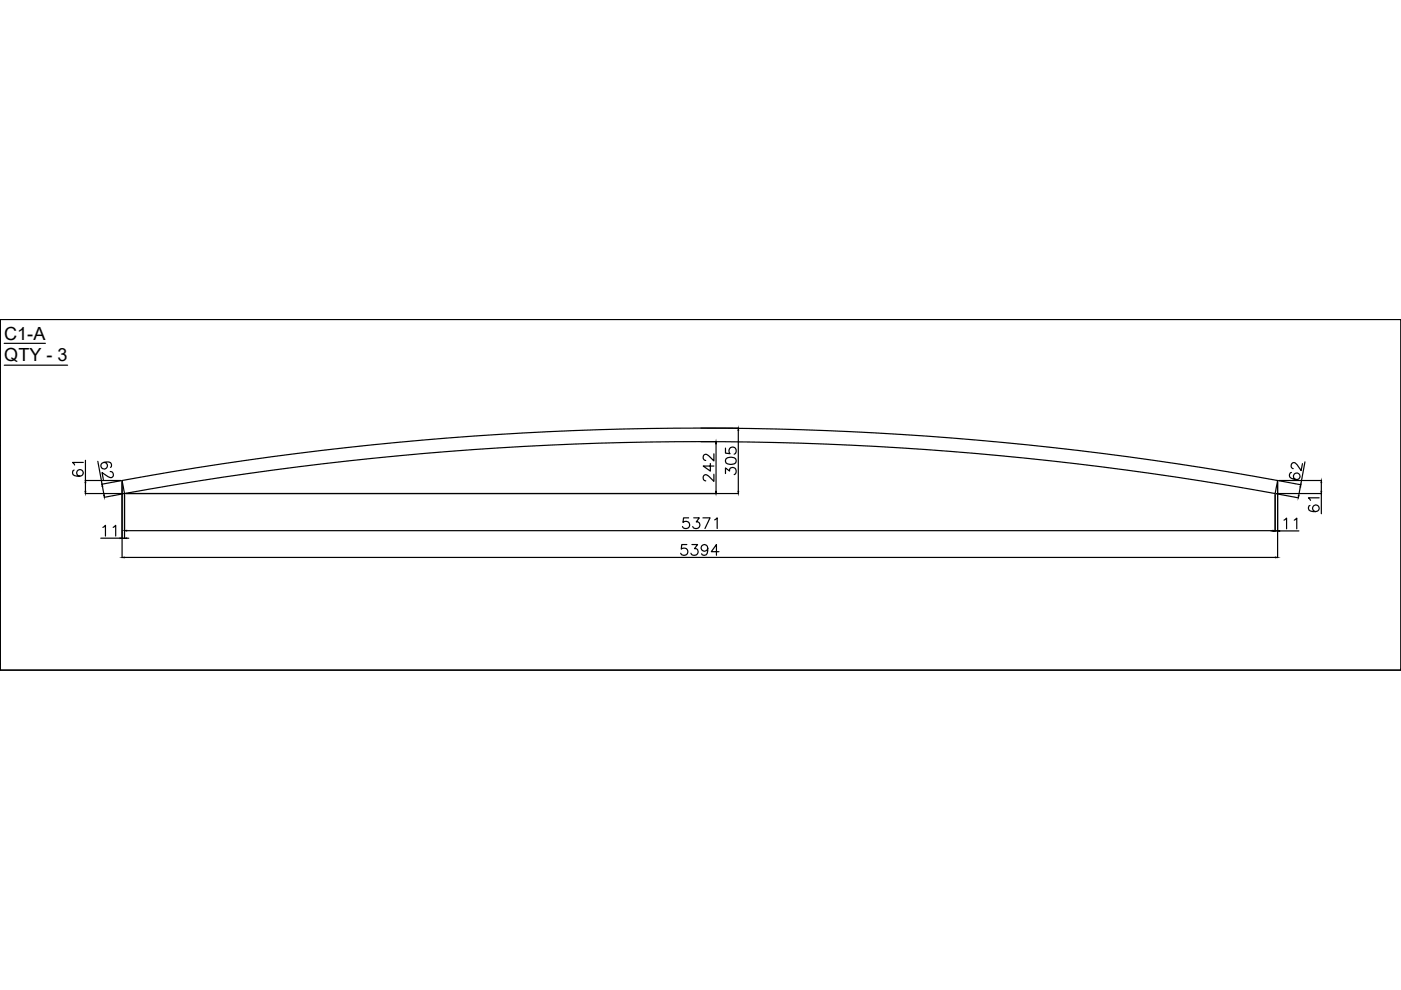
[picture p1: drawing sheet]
<svg xmlns="http://www.w3.org/2000/svg" width="297mm" height="210mm" viewBox="0 0 297 210" stroke-linecap="round" stroke-linejoin="round" font-family="sans-serif">
<defs><g id="words">
<g font-size="3.8">
<text x=".9" y="72">C1-A</text>
<text x=".9" y="76.6">QTY - 3</text>
</g>
</g></defs>
<!-- layer: 0 -->
<path d="M.1 79.1h.1M.1 94.5h.1M.1 110h.1M.1 125.4h.1M.1 140.9h.1" fill="none" stroke="#000" stroke-width=".21"/>
<g fill="none" stroke="#000" stroke-width=".25">
<path d="M.1 67.7h296.9v74.4h-296.9zM.9 72.8h8.7M.9 77.4h13.4M297 67.7h.1M15.7 99.7a.67 .67 0 0 0-.2 .9 1.36 1.36 0 0 0 2.2-.3 .71 .71 0 0 0-.7-.7 .71 .71 0 0 0-.8 .6 .71 .71 0 0 0 .7 .8M17.7 98h-2.3l.4 .6M18.1 97.6v4.3M20.7 97.8l.9 4.9M22 98a.71 .71 0 0 1 .8 .9 .71 .71 0 0 1-1 .5 .71 .71 0 0 1-.2-1.2 2.04 2.04 0 0 1 1.8-.1 .68 .68 0 0 1 0 1M23.4 100h.3l.3 .3v.7a.52 .52 0 0 1-.7 .2l-1.7-1 .3 1.5M148.6 93.6h3.3M148.6 90.8h8"/>
<path d="M150.6 98.3v1.6l-1.5-1.1h2.3M151.4 96.2v1.5l-1.1-1a.71 .71 0 0 0-1-.3l-.2 .4v.4l.2 .3 .3 .1M151.8 94.1v10.1M153.8 95v1.1l1 .1a.8 .8 0 0 1 0-1.2 .8 .8 0 0 1 1.2 .1 .8 .8 0 0 1-.3 1.2M153.9 97.3a1.74 1.74 0 0 1 2.1 0 .74 .74 0 0 1-.3 1.1 1.92 1.92 0 0 1-1.8-.3zM156.5 91.2v13M276.1 98.3l-.2 1.5-.9-1.3a.69 .69 0 0 0-1-.3 .73 .73 0 0 0-.1 1l.3 .2M276.7 97.9l-.9 4.9M18.1 104.6h8.1M18.1 101.9h7.6M18.1 102.3v1.9M21.4 114.1h4"/>
<path d="M21.7 103.1l.4 1.9M21.8 111.8l.6-.4v2.3M24 111.8l.5-.4v2.3M25.7 101.9l-4.1 .8M25.9 101.9a680.7 680.7 0 0 1 245 0l-.5 2.7a681.4 681.4 0 0 0-244 0zM25.9 102.1v16.1M25.9 114.1h.5M26.2 104.7l-4.1 .7M26.3 118.2h244.1M26.4 104.9v9.3M26.6 104.6h130M26.9 112.5h243"/>
<path d="M26.9 114.1h.4M145.6 115.5h-1.1l-.1 .9a.8 .8 0 0 1 1.2 0 .8 .8 0 0 1-.1 1.2 .8 .8 0 0 1-1.2-.3M146 109.8h-1.1l-.1 1a.8 .8 0 0 1 1.2-.1 .8 .8 0 0 1-.1 1.2 .8 .8 0 0 1-1.2-.3M146.7 115.5h1.2l-.7 .8a.73 .73 0 0 1 .8 .9 .73 .73 0 0 1-1 .5l-.3-.1-.2-.3M147.1 109.8h1.2l-.7 .9a.73 .73 0 0 1 .8 .8 .73 .73 0 0 1-1 .6l-.3-.1-.2-.4M149 109.8h1.5l-1 2.3M150.1 116.2a.71 .71 0 0 1-1 .6 .71 .71 0 0 1-.3-1.1 .71 .71 0 0 1 1.2 .1 2.05 2.05 0 0 1-.3 1.8 .67 .67 0 0 1-.9-.2M151.4 100.5v1.6l-1.1-1.1a.68 .68 0 0 0-1.1-.1l-.1 .6 .2 .3 .3 .2M151.5 110.2l.6-.4v2.3M152.4 117h-1.6l1.1-1.5v2.2M153.8 100.4v-1.2l.9 .7a.73 .73 0 0 1 .8-.8 .73 .73 0 0 1 .6 1l-.1 .3-.3 .2M269.4 112.6h.5"/>
<path d="M270.4 104.9v7.7M270.4 112.6h.5M270.6 104.7l4.7 .9M270.6 104.6h9.6M270.9 102.1v16.1M271.1 101.9h9.1M271.1 101.9l4.7 .9M271.3 112.6h4.1M272.2 110.3l.6-.5v2.3M273.8 100.2a.65 .65 0 0 0-.4 .5 .65 .65 0 0 0 .3 .7 1.63 1.63 0 0 0 1.7 .1 .7 .7 0 0 0-.1-1.1 .7 .7 0 0 0-1 .3 .7 .7 0 0 0 .5 1M274.4 110.3l.5-.5v2.3M275.7 103.2l-.4 1.9"/>
<path d="M277.7 107.2a.67 .67 0 0 0-.2 .9 1.36 1.36 0 0 0 2.2-.3 .71 .71 0 0 0-.7-.7 .71 .71 0 0 0-.7 .6 .71 .71 0 0 0 .6 .8M279.7 105.6h-2.3l.5 .5M280.1 102.3v1.9M280.1 104.6v4.3M297 142.1h.1"/>
</g>
<g fill="#000" stroke="#000" stroke-width=".21">
<path d="M151.8 93.6l.1 .5h-.2zM156.5 90.8l.1 .4h-.1zM18 104.2h.2l-.1 .4zM18.1 101.9l.1 .4h-.2zM21.6 102.7l.2 .4h-.2zM22 105h.1v.4zM25.4 114l.5 .1-.5 .1zM25.9 118.2l.4-.1v.2zM26.4 112.5l.5-.1v.2zM26.4 114.1l.5-.1v.2zM151.7 104.2h.2l-.1 .4zM156.5 104.2h.1l-.1 .4z"/>
<path d="M269.9 112.4l.5 .1-.5 .1zM269.9 112.5l.5 .1-.5 .1zM270.4 118.1l.5 .1-.5 .1zM270.9 112.6l.4-.1v.2zM275.3 105.1h.1l-.1 .5zM275.8 102.8v.4h-.2zM280.1 101.9l.1 .4h-.1zM280.1 104.2h.1l-.1 .4z"/>
</g>
<use href="#words"/>
</svg>
